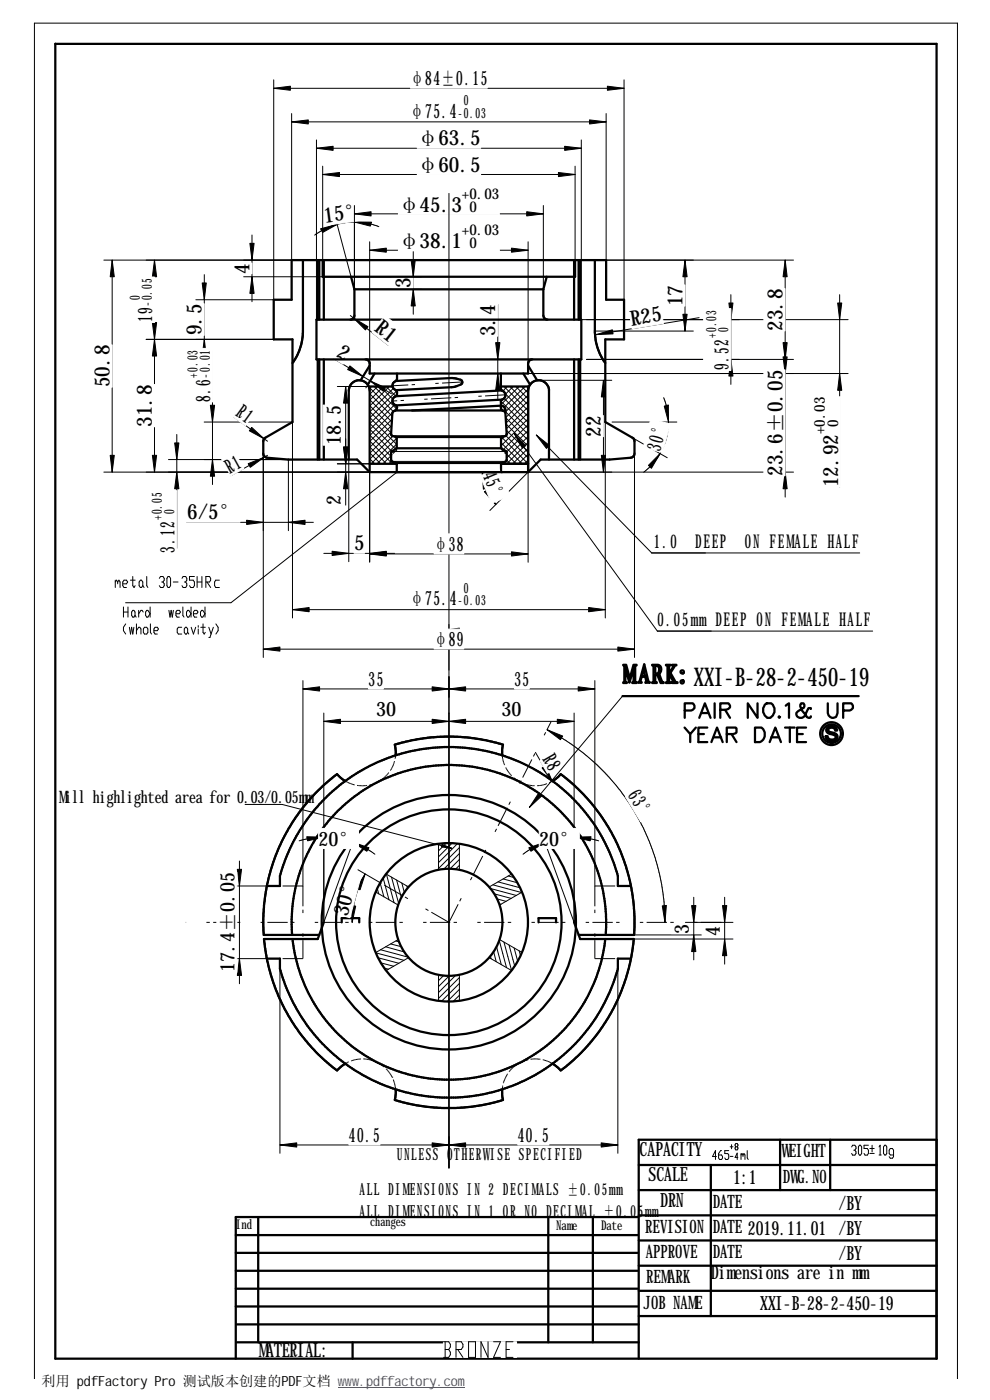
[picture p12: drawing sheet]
<svg xmlns="http://www.w3.org/2000/svg" width="297mm" height="420mm" viewBox="0 0 297 420" stroke-linecap="round" stroke-linejoin="round" font-family="sans-serif">
<defs><g id="words">
<text font-size="7.7" x="208.2" y="205.7">XXI-B-28-2-450-19</text>
<g font-size="6.4">
<text x="189.5" y="97.8" transform="rotate(-9 189.5 97.8)">R25</text>
<text x="100.7" y="107" transform="rotate(31 100.7 107)">2</text>
<text x="104.3" y="275.2" transform="rotate(-75 104.3 275.2)">30°</text>
</g>
<g font-size="6.3">
<text x="125.2" y="43.6">φ63.5</text>
<text x="125.2" y="51.5">φ60.5</text>
<text x="119.5" y="63.6">φ45.3</text>
<text x="97.3" y="66.8" transform="rotate(-7 97.3 66.8)">15°</text>
<text x="119.5" y="74.5">φ38.1</text>
<text x="74.8" y="82.1" transform="rotate(-90 74.8 82.1)">4</text>
<text x="123.2" y="86.5" transform="rotate(-90 123.2 86.5)">3</text>
<text x="148.6" y="94.5" transform="rotate(-90 148.6 94.5)">4</text>
<text x="204.8" y="91.9" transform="rotate(-90 204.8 91.9)">17</text>
<text x="60.5" y="100.7" transform="rotate(-90 60.5 100.7)">9.5</text>
<text x="112.1" y="99.1" transform="rotate(38 112.1 99.1)">R1</text>
<text x="148.6" y="100.9" transform="rotate(-90 148.6 100.9)">3.</text>
<text x="234.8" y="99.3" transform="rotate(-90 234.8 99.3)">23.8</text>
<text x="32.9" y="116.2" transform="rotate(-90 32.9 116.2)">50.8</text>
<text x="45.6" y="128.1" transform="rotate(-90 45.6 128.1)">31.8</text>
<text x="180.3" y="131.1" transform="rotate(-90 180.3 131.1)">22</text>
<text x="234.8" y="142.8" transform="rotate(-90 234.8 142.8)">23.6±0.05</text>
<text x="251.5" y="146.2" transform="rotate(-90 251.5 146.2)">12.92</text>
<text x="56.1" y="155.8">6/5°</text>
<text x="106.2" y="165.1">5</text>
</g>
<g font-size="6.1">
<text x="123.1" y="35.3">φ75.4</text>
<text x="123.1" y="181.7">φ75.4</text>
</g>
<g font-size="6">
<text x="123.1" y="25.6">φ84±0.15</text>
<text x="45.6" y="96.8" transform="rotate(-90 45.6 96.8)">19</text>
<text x="218.6" y="106.3" transform="rotate(-90 218.6 106.3)">52</text>
<text x="218.6" y="111.2" transform="rotate(-90 218.6 111.2)">9.</text>
<text x="63" y="120.6" transform="rotate(-90 63 120.6)">8.6</text>
<text x="70.5" y="124.5" transform="rotate(36 70.5 124.5)">R1</text>
<text x="102.2" y="133.6" transform="rotate(-90 102.2 133.6)">18.5</text>
<text x="198.1" y="135.6" transform="rotate(-75 198.1 135.6)">30°</text>
<text x="68.9" y="142.2" transform="rotate(-29 68.9 142.2)">R1</text>
<text x="144.7" y="142.5" transform="rotate(67 144.7 142.5)">45°</text>
<text x="102.2" y="151.6" transform="rotate(-90 102.2 151.6)">2</text>
<text x="52.3" y="165.8" transform="rotate(-90 52.3 165.8)">3.12</text>
<text x="130.3" y="165.4">φ</text>
<text x="134.7" y="165.4">38</text>
<text x="130.3" y="194">φ</text>
<text x="134.7" y="194">89</text>
<text x="110.6" y="206">35</text>
<text x="154.4" y="206">35</text>
<text x="112.9" y="214.9">30</text>
<text x="150.5" y="214.9">30</text>
<text x="162.7" y="227.8" transform="rotate(60 162.7 227.8)">R8</text>
<text x="188.3" y="238.7" transform="rotate(59 188.3 238.7)">63°</text>
<text x="95.6" y="253.8">20°</text>
<text x="161.8" y="253.8">20°</text>
<text x="70.4" y="264.8" transform="rotate(-90 70.4 264.8)">5</text>
<text x="206.7" y="280.2" transform="rotate(-90 206.7 280.2)">3</text>
<text x="215.9" y="280.8" transform="rotate(-90 215.9 280.8)">4</text>
<text x="70.4" y="291.8" transform="rotate(-90 70.4 291.8)">17.4±0.0</text>
<text x="104.7" y="342.8">40.5</text>
<text x="155.4" y="342.8">40.5</text>
</g>
<g font-size="5.9">
<text x="191.9" y="346.9">CAPACITY</text>
<text x="194.6" y="354.5">SCALE</text>
<text x="220" y="355.4">1:1</text>
<text x="198.1" y="362.1">DRN</text>
<text x="251.6" y="363.1">/BY</text>
<text x="224.4" y="370.6">2019.11.01</text>
<text x="251.6" y="370.7">/BY</text>
<text x="213.3" y="383.9">Dimensions are in mm</text>
<text x="251.6" y="378.2">/BY</text>
<text x="228.1" y="393.3">XXI-B-28-2-450-19</text>
<text x="77.5" y="407.3">MATERIAL:</text>
</g>
<g font-size="5.7">
<text x="196.2" y="164.5">1.0</text>
<text x="208.6" y="164.5">DEEP</text>
<text x="223.5" y="164.5">ON FEMALE HALF</text>
<text x="197.3" y="188">0.05mm DEEP ON FEMALE HALF</text>
</g>
<g font-size="5.5">
<text x="234.4" y="347.3">WEIGHT</text>
<text x="234.9" y="355.1">DWG.NO</text>
<text x="213.9" y="362.5">DATE</text>
<text x="193.6" y="370.1">REVISION</text>
<text x="213.9" y="370">DATE</text>
<text x="193.8" y="377.6">APPROVE</text>
<text x="213.9" y="377.6">DATE</text>
<text x="193.8" y="385.2">REMARK</text>
<text x="193.1" y="392.7">JOB NAME</text>
</g>
<text font-size="5.2" x="17.6" y="241.1">Mill highlighted area for 0.03/0.05mm</text>
<g font-size="5">
<text x="119.1" y="348.1">UNLESS OTHERWISE SPECIFIED</text>
<text x="107.9" y="358.5">ALL DIMENSIONS IN 2 DECIMALS ±0.05mm</text>
<text x="107.9" y="365.4">ALL DIMENSIONS IN 1 OR NO DECIMAL</text>
<text x="181.1" y="365.4">±0.05</text>
<text x="193.5" y="365.4">mm</text>
</g>
<g font-size="4.5">
<text x="138.6" y="59.7">+0.03</text>
<text x="140.8" y="63.6">0</text>
<text x="138.6" y="70.6">+0.03</text>
<text x="140.8" y="74.5">0</text>
<text x="247.5" y="130.3" transform="rotate(-90 247.5 130.3)">+0.03</text>
<text x="251.5" y="128.1" transform="rotate(-90 251.5 128.1)">0</text>
</g>
<g font-size="4.3">
<text x="137.5" y="35.3">-0.03</text>
<text x="139.2" y="31.5">0</text>
<text x="139.2" y="177.9">0</text>
<text x="137.5" y="181.7">-0.03</text>
</g>
<g font-size="4.2">
<text x="41.9" y="90.2" transform="rotate(-90 41.9 90.2)">0</text>
<text x="45.6" y="91.9" transform="rotate(-90 45.6 91.9)">-0.05</text>
<text x="214.8" y="94.5" transform="rotate(-90 214.8 94.5)">3</text>
<text x="214.8" y="101.4" transform="rotate(-90 214.8 101.4)">+0.0</text>
<text x="218.5" y="99.7" transform="rotate(-90 218.5 99.7)">0</text>
<text x="59.3" y="113.3" transform="rotate(-90 59.3 113.3)">+0.03</text>
<text x="63" y="113.3" transform="rotate(-90 63 113.3)">-0.01</text>
<text x="52.3" y="154.3" transform="rotate(-90 52.3 154.3)">0</text>
<text x="48.6" y="156" transform="rotate(-90 48.6 156)">+0.05</text>
<text x="12.5" y="415.8">利用 pdfFactory Pro 测试版本创建的PDF文档 www.pdffactory.com</text>
</g>
<g font-size="4">
<text x="70.9" y="368.8">Ind</text>
<text x="166.8" y="369.2">Name</text>
<text x="180.4" y="369.3">Date</text>
</g>
<text font-size="3.9" x="111.1" y="368.1">changes</text>
</g></defs>
<g fill="none" stroke="#000" stroke-width=".68">
<path d="M16.6 13.1v394.7h264.4v-394.6h-264.4M90.9 78.1v21.6l-.2 2.1a14.9 14.9 0 0 1-1.6 5.1l-1.3 2.1M95.3 78.1v17.8M95.8 78.1v17.8M96.8 78.1v5h75.8v-5M97.2 78.1v17.8M172.3 78.1v17.8M173.6 78.1v17.8M174.1 78.1v17.8M178.5 78.1v21.6a16.7 16.7 0 0 0 3.1 9.3M95 95.9h79.4v12h-79.4zM105.3 83.1l1 3.7"/>
<path d="M106.3 86.8h56.7M106.3 86.8v8.3l-.5 .6-.7 .2M163 86.8v7.9a1.27 1.27 0 0 0 1.3 1.2M164 83.1l-1 3.7M95.3 107.9v30M95.8 107.9v30M97.2 107.9v30M108.2 114.1a3.2 3.2 0 0 0-3.6 3.2v20.6M108.2 114.1a3.2 3.2 0 0 1 2.7 3.2v24.4M109.6 107.9a1.19 1.19 0 0 1 1.3 1.2v3h47.6v-3a1.27 1.27 0 0 1 1.2-1.2M110.9 109.7l-2.7 4.4M110.9 116h6.9"/>
<path d="M112.4 112.1l-2 3.3M118.7 114.3l17.8-.8a2.31 2.31 0 0 1 2.2 1v.4a5.3 5.3 0 0 1-3.2 1.3l-16.7 .9M119.1 112.1v1.6l-.2 .6a1.5 1.5 0 0 0-1.2 1.4 1.5 1.5 0 0 0 1.2 1.5l.2 .5a1.15 1.15 0 0 1-.8 1.5 1.46 1.46 0 0 0-.5 1.4 1.46 1.46 0 0 0 1.1 1.1 1.02 1.02 0 0 1-.7 1.7l-.5 .5-.4 6.3 .3 .6 1.4 .4v3.1l-.1 .4-1.5 .9-.1 2.4 .2 .4 1.4 .6 .1 2.7M150.3 112.1v4.5a.94 .94 0 0 0 .8 .9 1.45 1.45 0 0 1 .5 1.4 1.45 1.45 0 0 1-1.1 1.1l-.2 .6v1.7l.4 .9M150.3 116h8.2v25.7M150.6 117.2l-31.9 1.7M150.6 119.9l-31.8 1.8M157 112.1l2 3.3M158.5 109.7l2.7 4.4M161.2 114.1a3.2 3.2 0 0 1 3.5 2.7v21.1M161.2 114.1a3.2 3.2 0 0 0-2.7 3.2M172.3 107.9v30"/>
<path d="M173.6 107.9v30M174.1 107.9v30M110.9 139.2h8.1M118.6 131.1h32.1M118.7 123.2h32M118.8 138.9h31.7M119 134.5h31.4M123.6 123.2l26.7-1.4 1 .4 .3 .7v.8M150.4 139.2h8.1M150.7 123.2l.8 .4 .1 .3 .4 6.3-.2 .6-1.4 .4-.1 3.1 1.6 1.3 .1 2.4-.1 .4-1.4 .6-.2 2.7M190.4 136v-3.6l-.4-.9-8.4-4.8v-24.8h5.6v-11.9h-5.3v-11.9h-94.4v11.9h-5.4v11.9h5.7v24.8l-8.4 4.8-.4 .9v3.7a1.25 1.25 0 0 0 1.1 1.3l6.4 .5h20.6l3.8 3.8M190.4 136.1l-.2 .7-.6 .5-6.7 .6h-20.7l-3.7 3.8"/>
<path d="M110.9 141.7h47.6M187 199.5h.9l1.1 4 1.1-4h.9l-.4 .4v4.6l.4 .5h-1.3l.4-.5v-3.9l-1.3 4.3-1.2-4.3v3.8l.5 .6h-1.1l.3-.5v-4.6zM193.3 199.3l1.1 4.7 .6 .9h-1.4l.3-.3-.3-1.5h-1.1l-.3 1.4 .3 .4h-1l.5-.9zM195.7 199.5h1.7a1.56 1.56 0 0 1 .4 2.7l.7 1.9 .6 .9h-.9l-1-2.5-.6 .1v1.9l.5 .5h-1.4v-.2l.4-.2v-4.7zM196.6 199.9h.7a1.4 1.4 0 0 1-.2 2.2l-.5-.2zM199.8 199.5h1.4l-.5 .4v2.2l1.4-2.2-.5-.4h1.3l-.5 .4-1.2 2 1.3 2.4a.6 .6 0 0 0 .8 .5v.2h-1.6v-.2l.3-.1v-.2l-1.3-2.3v2.2l.5 .6h-1.4l.5-.5v-4.5zM186.8 208.9h70.8M193.1 200.9l.4 2h-1zM204.3 204.3l.2-.1 .6 .1a.54 .54 0 0 1-.1 .7 .54 .54 0 0 1-.6 .1l-.2-.2zM205.4 218.4l1.7 1.9 1.7-1.9M205.4 213.2h2a1.21 1.21 0 0 0 .7-1.9l-.2-.2h-2.5v4.3M209.8 215.4l1.7-4.3 1.7 4.3"/>
<path d="M210.5 214h2M212.2 218.4h-2.7v4.3h2.7M214.4 211.1v4.3M216.1 213h1.7l.7-.2 .5-.5v-.5l-.5-.7h-2.4v4.3M217.6 213l1.4 2.4M226.5 218.4h1.5a1.62 1.62 0 0 1 1.4 1.4 2.58 2.58 0 0 1-1.4 2.9h-1.5zM227.3 211.1v4.3l-2.9-4.3v4.3M229.4 211.5l.6-.4h1.4a2.63 2.63 0 0 1-.3 4.3 1.98 1.98 0 0 1-2.1-1.7v-1.2zM233.8 215l-.2 .2 .2 .2 .3-.2M235.5 218.4h2.9M235.8 211.8l.9-.7v4.3M237 218.4v4.3"/>
<path d="M241.9 218.4h-2.8v4.3h2.8M243.3 212.8v-.3h-.7l-.7 1.5a1.46 1.46 0 0 1-1.5 1.5 1.46 1.46 0 0 1-1.5-1.5l.5-.5 1.7-1 .2-.5-.2-.9h-.7l-.3 .4a5.5 5.5 0 0 0 2.5 3.9h.4l.3-.4M248.4 218.2a1.73 1.73 0 0 1 2.8 1l-.6 .1a1.07 1.07 0 0 0-1.1-.9 1.07 1.07 0 0 0-1 .9l.5 .4a2.36 2.36 0 0 1 2.3 1.3 1.79 1.79 0 0 1-1.8 1.5 1.79 1.79 0 0 1-1.8-1.5l.6-.1v.2a1.36 1.36 0 0 0 2.3 .5 .74 .74 0 0 0-.7-1.1 1.72 1.72 0 0 1-2-1.6zM248.4 211.1v2.9a1.46 1.46 0 0 0 1.4 1.5 1.46 1.46 0 0 0 1.5-1.5v-2.9M253 213.2h1.9a1.21 1.21 0 0 0 .8-1.9l-.3-.2h-2.4v4.3M103.6 234.4l-2.5-2.1-2 1.6-3.4 3.1-3.5 3.7-3.6 4.7-2.4 4a56 56 0 0 0-7.2 26.1l.1 5.1h16.7M118.7 226.7l-.3-3.2 7-1.7 4.2-.5 3.8-.2h4.6l4.3 .5 3.7 .6 4.9 1.3-.2 3.2M165.8 234.4l1.6-1.2 .8-.9 4 3.2 3 3 5.1 6.2 3.3 5.4 2.7 5.7 2 6 1.4 6.2 .7 7.1-.2 5.5h-16.6M207.1 220.3v2.4M209.5 220.3h1.7M213.4 222.7l1.7-4.3 1.7 4.3M214.2 221.3h2.2"/>
<path d="M218.1 220.3h1.9l.7-.3 .3-.2v-1.2l-.3-.2h-2.6v4.3M219.5 220.3l1.5 2.4M230.9 222.7l1.7-4.3 1.7 4.3M231.4 221.3h2.2M239.1 220.3h1.8M80.1 265.9h3.9a13.4 13.4 0 0 1 1-6.3 52.4 52.4 0 0 1 11.7-19.1 52.8 52.8 0 0 1 16.1-11.5l6.4-2.5a52.5 52.5 0 0 1 32.3 .4l4.5 1.8 6.1 3.2a53.1 53.1 0 0 1 20.8 23.9l1.7 4.5a10.7 10.7 0 0 1 .8 5.6h3.9M97.2 276.8l-1.9 5h-16.1l.8 5.5 1.7 6.5a54.7 54.7 0 0 0 7.9 15.8l5.2 6.1 2.7 2.6 3.6 3 2.5-2.1M102.5 276.8v-1.3h5.3v1.3M161.6 276.8v-1.3h5.2v1.3M172.3 276.4l1.8 5.4h16.1l-.9 5.9M80.1 287.7h3.9a11.3 11.3 0 0 0 .6 5 52.5 52.5 0 0 0 84.6 23.8 54.1 54.1 0 0 0 10.2-12l3.5-6.6 1.9-5.2a9.6 9.6 0 0 0 .6-5h3.9M87.7 280.6a47.2 47.2 0 0 1 27.4-46.8 47.3 47.3 0 0 1 31.9-2.6 47.2 47.2 0 0 1 21.3 12.4l2.1 2.3a47.7 47.7 0 0 1 10.5 21.5l.9 6.9-.1 6.3"/>
<path d="M87.8 281.8l.7 4.8 1.3 4.7a42.5 42.5 0 0 0 3.5 8.2l3.3 5.3a52.5 52.5 0 0 0 7.6 8 47.5 47.5 0 0 0 29.1 11.2h2.8a47.4 47.4 0 0 0 31.2-13l2.4-2.5a47.4 47.4 0 0 0 9.2-15.3l1.7-5.2 1-6.2M189.3 287.7l-1.4 5.7-1.9 5.2-2.8 5.6-3.2 5-3.1 4-2.3 2.5-2.8 2.6-3.6 3-2.4-2.1M118.7 326.9l-.3 3.2 6.6 1.6 7.6 .8h4.2l5.1-.4 5-.9 3.2-.8 .8-.3-.2-3.2M191.6 349.6h89.4M191.6 357.2h89.4M213.3 349.6v45.4M234.1 342.1v15.1M249.1 342.1v15.1M281 342.1h-89.4v65.7M70.7 376h120.6M70.7 370.7h120.6M77.5 365.3v37.5"/>
<path d="M164.5 365.3v37.5M177.9 365.3v37.5M191.3 365.3h-120.6v42.5M191.6 364.7h89.4M191.6 372.3h89.4M191.6 379.9h89.4M70.7 392.1h120.6M70.7 386.8h120.6M70.7 381.4h120.6M71.1 397.5h120.5M191.6 387.4h89.4M191.6 395h89.4"/>
<path d="M71.1 402.8h120.5M105.8 402.8v5"/>
<circle cx="204.7" cy="201.6" r=".51"/>
<circle cx="249.5" cy="220.2" r="3.4"/>
<circle cx="249.5" cy="220.2" r="2.8"/>
<circle cx="134.6" cy="276.8" r="38.2"/>
<circle cx="134.6" cy="276.8" r="33.9"/>
<circle cx="134.6" cy="276.8" r="23.8"/>
<circle cx="134.7" cy="276.8" r="16.1"/>
</g>
<g fill="#fff" stroke="#fff" stroke-width=".3">
<path d="M197.3 183h63.8v5.8h-63.8z" fill-rule="evenodd"/>
<path d="M123.1 174.2h23.2v8.3h-23.2z" fill-rule="evenodd"/>
<path d="M123.1 27.9h23.2v8.2h-23.2z" fill-rule="evenodd"/>
<path d="M243.6 119.1h8.7v27.1h-8.7z" fill-rule="evenodd"/>
<path d="M143 91.4h6.4v9.5h-6.4z" fill-rule="evenodd"/>
<path d="M229.2 111h6.3v31.8h-6.3z" fill-rule="evenodd"/>
<path d="M174.7 124.7h6.3v6.4h-6.3z" fill-rule="evenodd"/>
<path d="M103.5 102.2l2.8 1.7-3.3 5.4-2.8-1.6z" fill-rule="evenodd"/>
<path d="M106.2 159.7h3.2v6.3h-3.2z" fill-rule="evenodd"/>
<path d="M119.5 66.7h30.3v8.7h-30.3z" fill-rule="evenodd"/>
<path d="M40 115.4h6.4v12.7h-6.4z" fill-rule="evenodd"/>
<path d="M27.3 103.5h6.4v12.7h-6.4z" fill-rule="evenodd"/>
<path d="M125.2 38.1h19v6.4h-19z" fill-rule="evenodd"/>
<path d="M115.5 94.7l5 3.9-3.9 5.1-5-4z" fill-rule="evenodd"/>
<path d="M96.6 61.3l12.6-1.6 .8 6.3-12.6 1.6z" fill-rule="evenodd"/>
<path d="M117.6 83.4h6.4v3.1h-6.4z" fill-rule="evenodd"/>
<path d="M69.3 79h6.3v3.1h-6.3z" fill-rule="evenodd"/>
<path d="M125.2 46h19v6.4h-19z" fill-rule="evenodd"/>
<path d="M119.5 55.8h30.3v8.7h-30.3z" fill-rule="evenodd"/>
<path d="M199.2 85.5h6.3v6.4h-6.3z" fill-rule="evenodd"/>
<path d="M54.9 91.1h6.4v9.6h-6.4z" fill-rule="evenodd"/>
<path d="M123.1 20.4h23.1v6.1h-23.1z" fill-rule="evenodd"/>
<path d="M38.2 83.1h8.2v13.7h-8.2z" fill-rule="evenodd"/>
<path d="M229.2 86.6h6.3v12.7h-6.3z" fill-rule="evenodd"/>
<path d="M211.1 92.6h8.2v18.6h-8.2z" fill-rule="evenodd"/>
<path d="M44.9 147.3h8.1v18.5h-8.1z" fill-rule="evenodd"/>
<path d="M188.6 92.4l9.4-1.6 1.1 6.3-9.4 1.5z" fill-rule="evenodd"/>
<path d="M55.5 104.6h8.3v16h-8.3z" fill-rule="evenodd"/>
<path d="M119.1 343.9h55.5v5h-55.5z" fill-rule="evenodd"/>
<path d="M107.9 354.2h78.6v5h-78.6z" fill-rule="evenodd"/>
<path d="M107.9 361.1h89.4v5h-89.4z" fill-rule="evenodd"/>
<path d="M196.2 159.6h61.4v5.8h-61.4z" fill-rule="evenodd"/>
<path d="M102.2 261.5l6.1 1.6-3.3 12.3-6.1-1.6z" fill-rule="evenodd"/>
<path d="M73.5 120.2l3.6 2.7-3.5 4.8-3.6-2.6z" fill-rule="evenodd"/>
<path d="M66.4 137.5l3.8-2.1 3 5.2-3.9 2.2z" fill-rule="evenodd"/>
<path d="M130.3 188.8h8.8v6h-8.8z" fill-rule="evenodd"/>
<path d="M195.3 125.7l5.8 1.6-2.3 8.5-5.8-1.5z" fill-rule="evenodd"/>
<path d="M162 228.2l5.2-3 2.3 3.9-5.2 3z" fill-rule="evenodd"/>
<path d="M187.7 239.1l5-3.1 4.7 7.5-5.1 3.2z" fill-rule="evenodd"/>
<path d="M110.6 200.8h4.4v6h-4.4z" fill-rule="evenodd"/>
<path d="M154.4 200.8h4.4v6h-4.4z" fill-rule="evenodd"/>
<path d="M104.7 337.7h9.3v5.9h-9.3z" fill-rule="evenodd"/>
<path d="M155.4 337.7h9.3v5.9h-9.3z" fill-rule="evenodd"/>
<path d="M56.1 150.4h15.9v6.3h-15.9z" fill-rule="evenodd"/>
<path d="M34.6 173h31.6v3.3h-31.6z" fill-rule="evenodd"/>
<path d="M37 182.2h29.9v9.1h-29.9z" fill-rule="evenodd"/>
<path d="M144.1 142.8l5.5-2.3 3.4 8.3-5.5 2.2z" fill-rule="evenodd"/>
<path d="M130.3 160.2h8.8v6h-8.8z" fill-rule="evenodd"/>
<path d="M228.1 388.2h40v6h-40z" fill-rule="evenodd"/>
<path d="M255.5 343.7h7.9v3h-7.9z" fill-rule="evenodd"/>
<path d="M213.8 343.2h11v4.8h-11z" fill-rule="evenodd"/>
<path d="M224.4 365.6h23.5v5.9h-23.5z" fill-rule="evenodd"/>
<path d="M208.2 199.1h52.7v7.7h-52.7z" fill-rule="evenodd"/>
<path d="M150.5 209.7h6v6h-6z" fill-rule="evenodd"/>
<path d="M112.9 209.7h6v6h-6z" fill-rule="evenodd"/>
<path d="M201.4 277.2h5.9v3h-5.9z" fill-rule="evenodd"/>
<path d="M210.7 277.8h5.9v3h-5.9z" fill-rule="evenodd"/>
<path d="M96.9 121.6h6v12h-6z" fill-rule="evenodd"/>
<path d="M96.9 148.6h6v3h-6z" fill-rule="evenodd"/>
<path d="M65.1 261.8h6v30h-6z" fill-rule="evenodd"/>
<path d="M133.1 402.7h21.9v4.7h-21.9z" fill-rule="evenodd"/>
<path d="M161.8 248.6h12v6h-12z" fill-rule="evenodd"/>
<path d="M95.6 248.6h12v6h-12z" fill-rule="evenodd"/>
</g>
<g fill="none" stroke="#000" stroke-width=".3">
<path d="M82.1 24v66h-23.3M82.1 26.5h105.1M87.5 36.6h94.4M87.5 34.1v44h-56.3M181.9 34.1v44h56.2M187.2 24v66M95 44.5h79.4M95 42v53.9M96.8 52.4h75.8M96.8 49.9v28.2M172.6 49.9v28.2M174.4 42v53.9h80.1"/>
<path d="M33.7 78.1v63.6M46.4 78.1v63.6M75.6 70.5v20.1M100.5 64.9l4.8 18.2M106.3 61.7v33M106.3 64.2h56.7M110.9 72.6v39.5M110.9 75.1h47.6M113.7 68a20.4 20.4 0 0 0-11.6-.9l-2.1 .5-2.7 1.2-2.9 1.8M124 75.5v18.8M158.5 72.6v39.5M163 61.7v25.1"/>
<path d="M205.5 78.1v21.3M235.6 78.1v71.1M61.3 82.4v26.9M73.1 83.1h53.4M105.1 94.7l11.5 9M106.3 86.8h20.2M149.4 91.4v28.2M178.5 99.4h29.5M209.8 95.3l-30.9 5.1M219.3 88.4v27M251.9 88.4v57.8M43.9 101.9h38.2"/>
<path d="M63.8 105.5v39.9M100.2 107.7l17.3 10.5M101.2 116h9.7M103.7 116v35.6M110.2 110.8l-2 3.3M110.9 119.9l6.7 6.7M110.9 118.2l6.8 6.7M110.9 116.4l7.1 7.1M111.5 116l-.6 .6M112.3 116l6.7 6.8M112.4 112.1l-2.6 4.3M113.3 116l-2.4 2.4"/>
<path d="M114 116l3.8 3.8M115 116l-4.1 4.1M115.8 116l2.9 2.9M116.8 116l-5.9 5.9M117.6 116l.3 .2M118 116.5l-7.1 7.2M118.6 117l.5 .5M119 117.3l-8.1 8.1M146.9 112.1h107.6M146.9 107.9h27.5M150.3 116.9l.4 .4M150.4 116l-.1 .2"/>
<path d="M151.2 116l7.3 7.2M151.3 119.5l7.2 7.3M151.6 118.1l6.9 6.9M152.2 116l-1.3 1.3M153 116l5.5 5.5M154 116l-2.4 2.3M154.8 116l3.7 3.7M155.7 116l-5.4 5.5M156.5 116l2 1.9M157.5 116l-6.2 6.2M158.3 116l.2 .2M158.5 116.8l-6.9 6.9"/>
<path d="M158.5 118.6l-6.8 6.7 6.8 6.8M161.5 114.1h22.1M176 107.9h62.1M181.1 114.1v27.6M199.1 119.3a18.8 18.8 0 0 1 1.5 6.6 18.1 18.1 0 0 1-.8 6.3l-.5 1.2a18.6 18.6 0 0 1-5.5 7.8l-.7 .5M50.5 137.9h37.3M53 130.4v34.1M61.3 126.7h26.5v58.8M70.1 125.1l10.2 7.3M79 136.1v61.2M80.3 136.7l-11 6M86.5 137.9v21.4"/>
<path d="M101.2 139.2h9.7M104.6 137.9v30.7M110.9 128.8l7.2 7.2 .9-1M110.9 125.3l8.1 8.1M110.9 123.5l6.5 6.5M110.9 121.7l6.6 6.6M110.9 127l8.1 8.1M110.9 130.6l6.5 6.4M110.9 132.3l6.8 6.9M110.9 134.1l5.1 5.1M110.9 135.9l3.3 3.3M110.9 137.7l1.5 1.5"/>
<path d="M117.4 129.6l-6.5 6.5M117.4 135.5h34.5M117.5 127.7l-6.6 6.6M117.6 138.5h34.2M117.6 138.2l-.9 1M117.6 130.8h34.2M117.6 136.4l-2.7 2.8M117.6 125.8l-6.7 6.7M117.7 123.9l-6.8 6.9M117.7 120.4l-6.8 6.8M117.9 130.9l-7 6.9M118.4 121.5l-7.5 7.5"/>
<path d="M118.4 131l.6 .5M118.6 139l-.2 .2M119 131.6l-7.7 7.6M119 133.2l-5.9 6M119.1 122.6l-.8 .7M150.3 120.4l8.2 8.2M150.3 132.8l6.4 6.4M150.3 134.6l4.6 4.6M150.6 131.3l7.9 7.9M151 138.9l.4 .3M151.5 130.9l-1.2 1.1M151.6 123.5l6.9 6.8"/>
<path d="M151.8 127.3l6.7 6.6M151.8 130.8l6.7 6.6M151.9 137.9l1.2 1.3M151.9 129.1l6.6 6.5M154.3 130.1l42.9 59.3h64.6M158.5 120.4l-6.7 6.6M158.5 122.1l-6.6 6.6M158.5 123.9l-6.5 6.4M158.5 125.7l-8.2 8.1M158.5 127.4l-8 8M158.5 129.2l-7 6.9M158.5 131l-6.5 6.5"/>
<path d="M158.5 132.8l-6.4 6.4M158.5 134.5l-4.7 4.7M158.5 136.3l-2.9 2.9M158.5 138l-1.1 1.2M160.9 130.6l34.6 35.3h62.4M181.6 126.7v58.8M183.6 126.7h19.5M189.7 131.4l10.5 6M190.4 136.7v60.6M31.2 141.7h79.7v27M56.1 156.8h37.9M119.3 141.5l-50 39.4h-31.6"/>
<path d="M144.7 141.7a13.8 13.8 0 0 0 4.1 9.7M158.5 141.7h79.6M158.5 141.7v27M158.5 141.7l-11.5 11.5M34.6 174.1v2.2M34.6 174.7l.4-.6 .3 .6M35.3 174.7v.5M35.3 174.7l.4-.6 .3 .6v1.6M36.8 175.2h1.1l.4-.5-.4-.6h-.7l-.4 .6v1.1l.4 .5h.7M39.1 174.1h1.5M39.8 173v2.8l.4 .5 .4-.5M42.1 174.1h.4l.3 .6v1.1l-.3 .5h-.4l-.4-.5v-1.1z"/>
<path d="M42.8 175.8l.4 .5M44 173v2.8l.4 .5M47.8 173.6l.4-.6h.7l.4 .6v.5l-.4 .6M48.5 174.7h.4M48.9 174.7l.4 .5v.6l-.4 .5h-.7l-.4-.5M50.4 173h.4l.4 .6v2.2l-.4 .5h-.4l-.3-.5v-2.2zM52 174.7h1.4M54.6 173.6l.3-.6h.8l.3 .6v.5l-.3 .6M55.3 174.7h.4M55.7 174.7l.3 .5v.6l-.3 .5h-.8l-.3-.5M58.3 173h-1.4v1.1h1.1l.3 .6v1.1l-.3 .5h-.8l-.3-.5M59.1 174.7h1.5"/>
<path d="M59.1 173v3.3M60.6 173v3.3M61.8 174.7h1.1l.3-.6v-.5l-.3-.6h-1.1v3.3M62.1 174.7l1.1 1.6M65.8 174.1h-1.1l-.3 .6v1.1l.3 .5h1.1M97.2 166.1h21.2M110.9 166.2h47.6M37 182.2v3M37 183.7h1.4M37.7 187.2l-.7 1.1v1l.7 1M38.4 182.2v3M38.8 188.3l.4 2 .3-2 .3 2 .4-2"/>
<path d="M39.8 183.2h.4l.3 .5v1l-.3 .5h-.4l-.3-.5v-1zM40.5 184.7l.4 .5M40.9 187.2v3.1M40.9 189.3l.7-1h.4l.3 .5v1.5M41.6 183.2v2M43 183.7l-.4-.5h-.3l-.7 1M43.3 188.3h.7l.4 .5v1l-.4 .5h-.7l-.3-.5v-1zM44 183.2h.4l.6 1-.6 1h-.4l-.3-.5v-1zM45 182.2v3M45.1 187.2v2.6l.4 .5M46.2 189.3h1l.3-.5-.3-.5h-.7l-.3 .5v1l.3 .5h.7M50.7 183.2l.3 2 .4-2 .3 2 .3-2"/>
<path d="M52.8 184.2h1l.3-.5-.3-.5h-.7l-.3 .5v1l.3 .5h.7M54.5 188.3h-1l-.3 .5v1l.3 .5h1M54.9 182.2v2.5l.3 .5M55.6 188.3h.4l.3 .5v1l-.3 .5h-.4l-.3-.5v-1zM56.3 183.2h.3l.7 1-.7 1h-.3l-.3-.5v-1zM56.3 189.8l.3 .5M57.3 182.2v3M57.4 188.3l.6 2 .7-2M58 184.2h1.1l.3-.5-.3-.5h-.7l-.4 .5v1l.4 .5h.7M59.5 187.7v.6M59.5 188.8v1.5M60.2 188.3h1.4"/>
<path d="M60.5 183.2h.3l.7 1-.7 1h-.3l-.3-.5v-1zM60.9 187.2v2.6l.4 .5 .3-.5M61.5 182.2v3M62.7 188.3l.6 2M64 188.3l-1 3h-.3M64.8 187.2l.6 1.1v1l-.6 1M79 194.8h111.4M87.8 183h93.8M134.7 187.4v163.1M90.9 206.8h87.6M90.9 204.3v61.6M97.2 216.5h75.1"/>
<path d="M97.2 214v62.8l9.5-26.4M164.1 219l7.2 4.3 3.7 2.7 4.2 3.6 5.7 6.1 4.6 6.5 3.5 6.2 1.9 4.2 1.8 5.2 1.3 4.8 .9 5.4 .5 4.6 .1 4.2M172.3 214v62.8l-9.7-26.4M178.5 204.3v61.6M202.1 208.9h-15.3l-28 33.4M160.7 225.8l5 8.7M71.8 258.4v36.8M73.5 241.4h11.2l50.9 13.2M97.2 251.2l-3.4 .3-4.1 .8M105.9 252.8l4.1 1.9 2.5 1.7M131.6 253.2v7.8M132 253.2l-.4 .4"/>
<path d="M133.9 253l-2.3 2.4M135.6 253l-4 4.1M137.3 253.2l-5.7 5.7M137.8 254.4l-6.2 6.2M137.8 256.2l-4.6 4.6M137.8 257.9l-2.8 2.8M137.8 259.7l-1.1 1.1M137.8 253.2v7.8M163.5 252.8l-4.2 1.9-2.4 1.7M172.3 251.2l3.3 .3 4 .8M69.3 265.9h14.7M107.4 261l6.7 3.9"/>
<path d="M109.6 262.3a30 30 0 0 0-3.6 9.9l-.3 4.6M112.7 267.7l6.8 3.9M113.2 266.6l.4 1.7M114 265l1.2 4.2M115 263.5l1.7 6.5M115.8 262.3l6.8 3.9M116 262.4l2.2 8.5M117.5 263.2l2.1 8M119 264.1l1.4 5.3M120.6 265l.7 2.9M122.1 265.9l.2 .7M147.2 266.7l7.7 2"/>
<path d="M147.9 265.6l8.5 2.2M148.3 268.3l5.1 1.3M149.2 269.8l2.6 .7M149.4 264.7l6.7 1.7M149.8 271.3l.5 .1M151 263.8l4.3 1.2M152.5 262.9l1.8 .5M153.5 262.3l-6.7 3.9M156.7 267.7l-6.8 3.9M205.7 276.8h14.2M208.2 269.3v18.8M217.4 269.3v20"/>
<path d="M69.3 287.7h10.8M84 290.7v55.4M112.7 286l8.5 2.2M113.4 287.4l6.3 1.7M114.2 285l8.3 2.3M114.3 289l3.8 1M115.3 290.5l1.3 .4M115.7 284.1l5.5 1.6M117.2 283.3l3.2 .8M118.8 282.4l.9 .3M119.5 282l-6.8 3.9M122.6 287.4l-6.8 3.9"/>
<path d="M131.6 292.6v7.8M133.1 292.8l-1.5 1.5M134.7 292.9l-3.1 3.2M136.7 292.8l-5.1 5.1M137.8 293.4l-6.2 6.2M137.8 295.1l-5.3 5.4M137.8 296.9l-3.6 3.7M137.8 298.7l-1.9 1.9M137.8 292.6v7.8M146.8 287.4l6.7 3.9M147.2 287l.2 .7M148.1 285.7l.8 2.9"/>
<path d="M149 284.1l1.4 5.4M149.8 282.3l2.2 8.1M149.9 282l6.8 3.9M151.2 282.7l2.3 8.6M152.7 283.6l1.8 6.4M154.3 284.5l1.1 4.1M155.8 285.4l.4 1.5M173.6 280.6h37.1M174.1 281.8h45.8M185.4 287.7v58.4M84 343.6h101.4M215 347.1h-1.2l.9-1.8v2.7"/>
<path d="M216.5 345.3h-.3l-.6 .9v1.3l.3 .5h.6l.3-.5-.3-.9h-.9M218.7 345.3h-1.2v.9h.9l.3 .4v.9l-.3 .5h-.6l-.3-.5M219.1 347h.8M219.1 344.2h.8M219.5 343.5v1.3M220.8 344.2h.4M220.8 344.2l-.2 .3 .2 .6h.4l.2-.3-.2-.6M220.8 344.2l-.2-.4 .2-.6h.4l.2 .3-.2 .7M221.4 347.3h-.8l.6-1.2v1.9M222.3 346.2v1.8M222.3 346.6l.3-.4 .3 .4M222.9 346.6v.5"/>
<path d="M222.9 346.6l.3-.4 .3 .4v1.4M224.2 345.3v2.2l.3 .5M255.5 344.2l.3-.5h.7l.3 .5v.5l-.3 .5M256.2 345.2h.3M256.5 345.2l.3 .5v.5l-.3 .5h-.7l-.3-.5M257.9 343.7h.3l.3 .5v2l-.3 .5h-.3l-.3-.5v-2zM260.6 343.7h-1.4v1h1l.4 .5v1l-.4 .5h-.7l-.3-.5M261 344.7h1.3M261 346.2h1.3M261.7 343.7v2M263.7 344.2l.4-.5v2.9M263.7 346.6h.7"/>
<path d="M265.4 343.7h.4l.3 .5v2l-.3 .4h-.4l-.3-.4v-2zM268.1 346.6h-1l-.3-.4v-1l.3-.5h.7l.3 .5v1.9l-.3 .5h-.7l-.3-.5M10.3 413.9v-407h277v407M133.1 402.7h1.5l.5 .7v.8l-.5 .8M133.6 405h1M133.6 402.7v4.7M134.6 405l.5 .8v.8l-.5 .8h-1.5M136.8 405h1.6l.5-.8v-.8l-.5-.7h-1.6v4.7M137.3 405l1.6 2.4M140.6 402.7h2.1v4.7h-2.1zM146.4 402.7v4.7l-2.1-4.7v4.7M148.1 402.7h2.1l-2.1 4.7h2.1"/>
<path d="M151.8 405h1.1M153.9 402.7h-2.1v4.7h2.1"/>
</g>
<g fill="#000" stroke="#000" stroke-width=".3">
<path d="M82.1 26.5l5-.6v1.2z" fill-rule="evenodd"/>
<path d="M87.5 36.6l5-.6v1.2z" fill-rule="evenodd"/>
<path d="M176.9 36l5 .6-5 .6z" fill-rule="evenodd"/>
<path d="M182.2 25.9l5 .6-5 .6z" fill-rule="evenodd"/>
<path d="M95 44.5l4.9-.6v1.2z" fill-rule="evenodd"/>
<path d="M96.8 52.4l5.1-.6v1.2z" fill-rule="evenodd"/>
<path d="M167.6 51.8l5 .6-5 .6z" fill-rule="evenodd"/>
<path d="M169.4 43.9l5 .6-5 .6z" fill-rule="evenodd"/>
<path d="M75 73h1.2l-.6 5.1z" fill-rule="evenodd"/>
<path d="M96.2 68.7l4.9-1.3-4.3 2.4z" fill-rule="evenodd"/>
<path d="M106.3 66.6l5.2 .1-.4 1.2z" fill-rule="evenodd"/>
<path d="M106.3 64.2l5-.7v1.3z" fill-rule="evenodd"/>
<path d="M110.9 75.1l5-.6v1.2z" fill-rule="evenodd"/>
<path d="M123.4 78.1h1.2l-.6 5z" fill-rule="evenodd"/>
<path d="M153.5 74.5l5 .6-5 .6z" fill-rule="evenodd"/>
<path d="M158 63.5l5 .7-5 .6z" fill-rule="evenodd"/>
<path d="M33.7 78.1l.6 5h-1.2z" fill-rule="evenodd"/>
<path d="M46.4 78.1l.6 5h-1.3z" fill-rule="evenodd"/>
<path d="M45.7 96.8h1.3l-.6 5.1z" fill-rule="evenodd"/>
<path d="M60.7 84.9h1.2l-.6 5.1z" fill-rule="evenodd"/>
<path d="M75.6 83.1l.6 5h-1.2z" fill-rule="evenodd"/>
<path d="M106.1 95.5l4.3 2.5-.8 1z" fill-rule="evenodd"/>
<path d="M124 86.8l.6 5h-1.2z" fill-rule="evenodd"/>
<path d="M178.9 100.4l4.8-1.4 .2 1.2z" fill-rule="evenodd"/>
<path d="M205.5 78.1l.7 5h-1.3z" fill-rule="evenodd"/>
<path d="M204.9 94.3h1.3l-.7 5.1z" fill-rule="evenodd"/>
<path d="M218.7 90.9h1.2l-.6 5z" fill-rule="evenodd"/>
<path d="M235.6 78.1l.6 5h-1.3z" fill-rule="evenodd"/>
<path d="M251.3 90.9h1.3l-.7 5z" fill-rule="evenodd"/>
<path d="M46.4 101.9l.6 4.9h-1.3z" fill-rule="evenodd"/>
<path d="M61.3 101.9l.6 4.9h-1.2z" fill-rule="evenodd"/>
<path d="M105 109.8l3.9 3.2-4.6-2.1z" fill-rule="evenodd"/>
<path d="M111 114.3l4.7 2.1-.7 1z" fill-rule="evenodd"/>
<path d="M148.7 102.8h1.3l-.6 5.1z" fill-rule="evenodd"/>
<path d="M149.4 112.1l.6 5h-1.3z" fill-rule="evenodd"/>
<path d="M181.1 114.1l.6 5h-1.3z" fill-rule="evenodd"/>
<path d="M219.3 107.9l.6 5h-1.2z" fill-rule="evenodd"/>
<path d="M234.9 102.8h1.3l-.6 5.1z" fill-rule="evenodd"/>
<path d="M234.9 107.1h1.3l-.6 5z" fill-rule="evenodd"/>
<path d="M251.9 112.1l.7 5h-1.3z" fill-rule="evenodd"/>
<path d="M33.1 136.7h1.2l-.6 5z" fill-rule="evenodd"/>
<path d="M45.7 136.7h1.3l-.6 5z" fill-rule="evenodd"/>
<path d="M52.4 132.9h1.3l-.7 5z" fill-rule="evenodd"/>
<path d="M63.1 121.6h1.3l-.6 5.1z" fill-rule="evenodd"/>
<path d="M74.5 139.1l4.7-1.8-4.1 3z" fill-rule="evenodd"/>
<path d="M75.5 128.3l3.7 3.4-4.4-2.4z" fill-rule="evenodd"/>
<path d="M103.1 134.2h1.3l-.7 5z" fill-rule="evenodd"/>
<path d="M103.7 116l.7 5h-1.3z" fill-rule="evenodd"/>
<path d="M103.1 134.2h1.3l-.7 5z" fill-rule="evenodd"/>
<path d="M154.3 130.1l3.4 3.7-1 .7z" fill-rule="evenodd"/>
<path d="M160.9 130.6l3.9 3.1-.8 .9z" fill-rule="evenodd"/>
<path d="M180.4 136.7h1.3l-.6 5z" fill-rule="evenodd"/>
<path d="M198 136.1l-2.5 4.4-.9-.8z" fill-rule="evenodd"/>
<path d="M199.3 121.9l1.2-.4 .1 5.2z" fill-rule="evenodd"/>
<path d="M53 141.7l.7 5h-1.3z" fill-rule="evenodd"/>
<path d="M63.8 137.9l.6 5h-1.3z" fill-rule="evenodd"/>
<path d="M74 156.1l5 .7-5 .6z" fill-rule="evenodd"/>
<path d="M86.5 156.8l5-.7v1.3z" fill-rule="evenodd"/>
<path d="M103.7 141.7l.7 5h-1.3z" fill-rule="evenodd"/>
<path d="M144.7 141.7l1.5 4.6-1.2 .5z" fill-rule="evenodd"/>
<path d="M145.3 147.6l1.2-.5 2.3 4.3z" fill-rule="evenodd"/>
<path d="M235.6 141.7l.6 5h-1.3z" fill-rule="evenodd"/>
<path d="M99.7 165.4l4.9 .7-4.9 .6z" fill-rule="evenodd"/>
<path d="M110.9 166.1l5-.7v1.3z" fill-rule="evenodd"/>
<path d="M110.9 166.2l5-.6v1.3z" fill-rule="evenodd"/>
<path d="M153.5 165.6l5 .6-5 .7z" fill-rule="evenodd"/>
<path d="M79 194.8l5-.6v1.2z" fill-rule="evenodd"/>
<path d="M87.8 183l5-.7v1.3z" fill-rule="evenodd"/>
<path d="M134.7 189l3.1-.5v1z" fill-rule="evenodd"/>
<path d="M176.6 182.3l5 .7-5 .6z" fill-rule="evenodd"/>
<path d="M185.4 194.2l5 .6-5 .6z" fill-rule="evenodd"/>
<path d="M90.9 206.8l5-.7v1.3z" fill-rule="evenodd"/>
<path d="M97.2 216.5l5-.6v1.2z" fill-rule="evenodd"/>
<path d="M129.7 206.1l5 .7-5 .6z" fill-rule="evenodd"/>
<path d="M129.7 215.9l5 .6-5 .6z" fill-rule="evenodd"/>
<path d="M134.7 206.8l5-.7v1.3z" fill-rule="evenodd"/>
<path d="M134.7 216.5l5-.6v1.2z" fill-rule="evenodd"/>
<path d="M167.2 215.9l5.1 .6-5.1 .6z" fill-rule="evenodd"/>
<path d="M173.5 206.1l5 .7-5 .6z" fill-rule="evenodd"/>
<path d="M161.6 238.1l.9 .8-3.7 3.4z" fill-rule="evenodd"/>
<path d="M162.6 230.5l1.1-.7 2 4.7z" fill-rule="evenodd"/>
<path d="M164.1 219l4.7 1.9-.7 1.1z" fill-rule="evenodd"/>
<path d="M92 251.1l5.2 .1-4.9 1.1z" fill-rule="evenodd"/>
<path d="M105.9 252.8l4.8 1.6-.6 1.1z" fill-rule="evenodd"/>
<path d="M132.6 253.4l3 1.2-3.2-.4z" fill-rule="evenodd"/>
<path d="M158.7 254.4l4.8-1.6-4.2 2.7z" fill-rule="evenodd"/>
<path d="M172.3 251.2l5-.1-.2 1.2z" fill-rule="evenodd"/>
<path d="M71.2 260.9h1.3l-.7 5z" fill-rule="evenodd"/>
<path d="M105.5 271.7l1.2 .2-1 4.9z" fill-rule="evenodd"/>
<path d="M109.6 262.3l-1.6 4.7-1.2-.4z" fill-rule="evenodd"/>
<path d="M198.7 271.9l1.2-.2-.4 5.1z" fill-rule="evenodd"/>
<path d="M207.5 271.8h1.3l-.6 5z" fill-rule="evenodd"/>
<path d="M216.8 271.8h1.3l-.7 5z" fill-rule="evenodd"/>
<path d="M71.8 287.7l.7 5h-1.3z" fill-rule="evenodd"/>
<path d="M208.2 280.6l.6 5h-1.3z" fill-rule="evenodd"/>
<path d="M217.4 281.8l.7 5h-1.3z" fill-rule="evenodd"/>
<path d="M84 343.6l5-.6v1.3z" fill-rule="evenodd"/>
<path d="M129.7 343l5 .6-5 .7z" fill-rule="evenodd"/>
<path d="M134.7 343.6l5-.6v1.3z" fill-rule="evenodd"/>
<path d="M180.4 343l5 .6-5 .7z" fill-rule="evenodd"/>
</g>
<path d="M134.7 58v145.1M134.7 203.1v147.4" fill="none" stroke="#000" stroke-width=".3" stroke-dasharray="143.3 17.3 4.1 17.3" stroke-linecap="butt"/>
<g fill="none" stroke="#000" stroke-width=".3" stroke-dasharray="6.1 1 1" stroke-linecap="butt">
<path d="M138.7 114.6l-21 1.2M151.6 118.5l-33.9 1.9M151.6 123.1l-2.5 .1M103.6 234.4l.4 .2M104 234.6l.3 .2M104.3 234.8l.4 .2M104.7 235l.4 .1M105.1 235.1l.4 .2M105.5 235.3l.4 .1M105.9 235.4l.4 .1M106.3 235.5h.1M107.1 235.7l.4 .1"/>
<path d="M107.5 235.8h.4M107.9 235.8h.5M108.4 235.8h.4M108.8 235.8h.4M109.2 235.8h.4M109.6 235.8l.5-.1M110.8 235.6h.1M110.9 235.6l.4-.1M111.3 235.5l.4-.1M111.7 235.4l.4-.2M112.1 235.2l.4-.1M112.5 235.1l.4-.2"/>
<path d="M112.9 234.9l.4-.2M113.3 234.7l.3-.2M113.6 234.5l.1-.1M114.4 234l.3-.2M114.7 233.8l.3-.2M115 233.6l.4-.3M115.4 233.3l.3-.3M115.7 233l.3-.3M116 232.7l.2-.3M116.2 232.4l.3-.3M116.5 232.1l.2-.2M117.1 231.2l.2-.1"/>
<path d="M117.3 231.1l.2-.4M117.5 230.7l.1-.4M117.6 230.3l.3-.3M117.9 230l.1-.5M118 229.5l.2-.3M118.2 229.2l.1-.4M118.3 228.8l.1-.4M118.5 227.7l.1-.2M118.6 227.5l.1-.4M118.7 227.1v-.4M90.9 265.9v21.8M90.9 265.9h-6.9"/>
<path d="M134.7 276.8l-20.6-11.9M134.7 276.8l30.7-60.2M178.5 265.9v21.8M178.5 265.9h6.9M216.4 276.8h-160.6M90.9 287.7h-6.9M178.5 287.7h6.9M104 319l-.4 .2M104.3 318.8l-.3 .2M104.6 318.6l-.3 .2M105.5 318.3l-.2 .1M105.9 318.2l-.4 .1"/>
<path d="M106.3 318.1l-.4 .1M106.7 318l-.4 .1M107.1 317.9l-.4 .1M107.5 317.9h-.4M107.9 317.8l-.4 .1M108.3 317.8h-.4M109.2 317.8h-.2M109.6 317.8h-.4M110.1 317.9l-.5-.1M110.5 318l-.4-.1M110.9 318.1l-.4-.1M111.3 318.1h-.4"/>
<path d="M111.7 318.3l-.4-.2M112 318.3h-.3M112.9 318.7l-.2-.1M113.3 318.9l-.4-.2M113.6 319.1l-.3-.2M114 319.3l-.4-.2M114.3 319.5l-.3-.2M114.7 319.8l-.4-.3M154.7 319.8l-.4 .2M154.9 319.6l-.2 .2M155.7 319.1l-.2 .1M156.1 318.9l-.4 .2"/>
<path d="M156.5 318.7l-.4 .2M156.9 318.5l-.4 .2M157.3 318.4l-.4 .1M157.6 318.3l-.3 .1M158.1 318.1l-.5 .2M158.5 318.1h-.4M159.3 317.9h-.1M159.7 317.8l-.4 .1M160.1 317.8h-.4M160.6 317.8h-.5M161 317.8h-.4M161.4 317.8h-.4"/>
<path d="M161.8 317.9l-.4-.1M162.1 317.9h-.3M163.1 318.1l-.2-.1M163.5 318.2l-.4-.1M163.9 318.3l-.4-.1M164.3 318.5l-.4-.2M164.7 318.6l-.4-.1M165.1 318.8l-.4-.2M165.4 319l-.3-.2M165.8 319.2l-.4-.2M115 320l-.3-.2M115.3 320.2l-.3-.2"/>
<path d="M116 320.9l-.2-.1M116.2 321.2l-.2-.3M116.5 321.5l-.3-.3M116.8 321.9l-.3-.4M117 322.2l-.2-.3M117.3 322.5l-.3-.3M117.5 322.9l-.2-.4M117.6 323.3l-.1-.4M118 324.1v-.1M118.2 324.4l-.2-.3M118.3 324.9l-.1-.5M118.4 325.2l-.1-.3"/>
<path d="M118.5 325.7l-.1-.5M118.6 326.1l-.1-.4M118.7 326.5l-.1-.4M118.7 326.9v-.4M150.7 326.5v.4M150.8 326.1l-.1 .4M150.8 325.8v.3M151.1 324.9l-.1 .2M151.2 324.4l-.1 .5M151.4 324.1l-.2 .3M151.6 323.7l-.2 .4M151.7 323.3l-.1 .4"/>
<path d="M151.9 322.9l-.2 .4M152.1 322.5l-.2 .4M152.3 322.2l-.2 .3M152.9 321.5l-.2 .2M153.1 321.2l-.2 .3M153.4 320.9l-.3 .3M153.7 320.6l-.3 .3M154 320.3l-.3 .3M154.3 320l-.3 .3"/>
</g>
<g fill="none" stroke="#000" stroke-width=".3" stroke-dasharray="71.1 17.3" stroke-linecap="butt">
<path d="M150.7 226.7v.4M150.7 227.1l.1 .4M150.8 227.5l.1 .4M150.9 227.9l.1 .4M151 228.3l.1 .5M151.1 228.8l.1 .4M151.2 229.2l.2 .3M151.4 229.5v.1M151.7 230.3l.2 .4M151.9 230.7l.2 .4M152.1 231.1l.3 .3M152.4 231.4l.2 .4"/>
<path d="M152.6 231.8l.3 .3M152.9 232.1l.2 .3M153.1 232.4l.3 .3M153.4 232.7l.1 .1M154.1 233.4l.2 .2M154.3 233.6l.4 .2M154.7 233.8l.3 .3M155 234.1l.4 .2M155.4 234.3l.3 .2M155.7 234.5l.4 .2M156.1 234.7l.4 .2M156.5 234.9l.2 .1"/>
<path d="M157.4 235.3l.2 .1M157.6 235.4l.5 .1M158.1 235.5l.4 .1M158.5 235.6l.4 .1M158.9 235.7h.4M159.3 235.7l.4 .1M159.7 235.8h.4M160.1 235.8h.3M161.2 235.8h.2M161.4 235.8h.4M161.8 235.8l.5-.1M162.3 235.7l.4-.1"/>
<path d="M162.7 235.6l.4-.1M163.1 235.5l.4-.1M163.5 235.4l.4-.1M163.9 235.3l.2-.1M164.8 234.9l.3-.1M165.1 234.8l.3-.2M165.4 234.6l.4-.2"/>
</g>
<path d="M101.4 416.3h38.1" fill="none" stroke="#00f" stroke-width=".3"/>
<use href="#words"/>
</svg>
